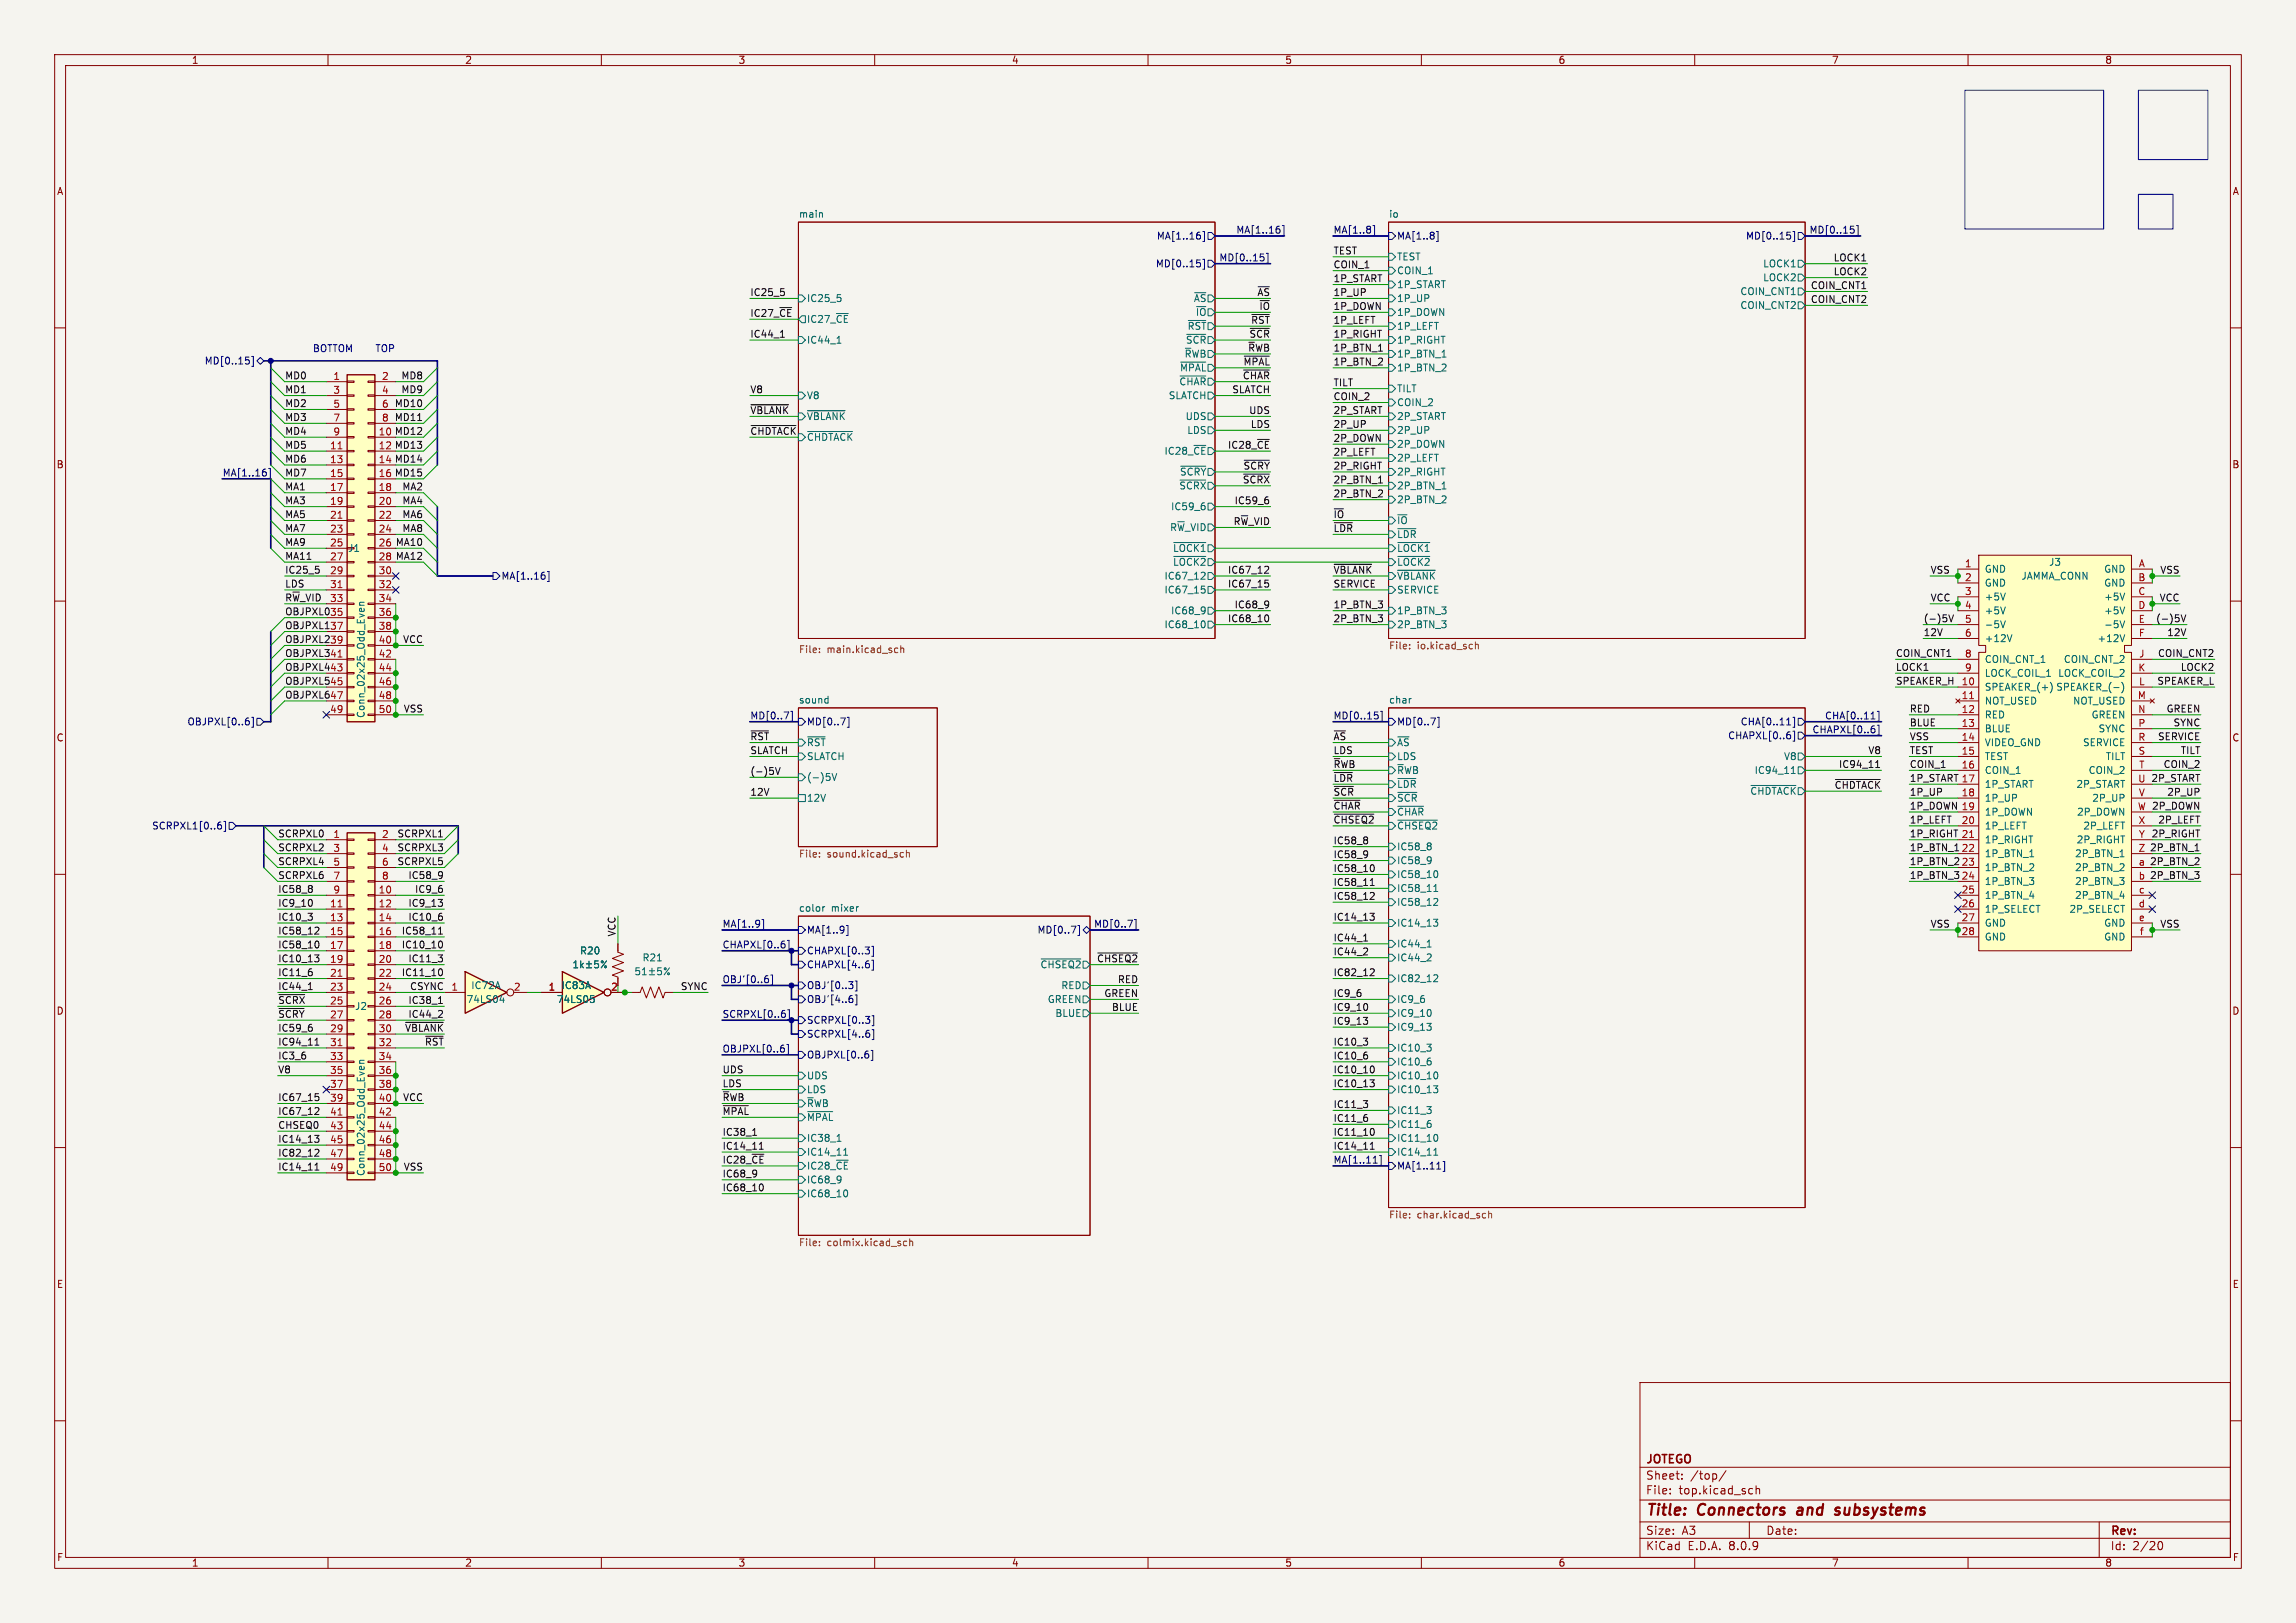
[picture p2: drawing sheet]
<svg xmlns="http://www.w3.org/2000/svg" width="420mm" height="297mm" viewBox="0 0 420 297" stroke-linecap="round" stroke-linejoin="round" font-family="sans-serif">
<defs><g id="words">
<g font-size="2.8" fill="#840000">
<text x="301" y="277.9">Title:</text>
<text x="310.6" y="277.9">Connectors</text>
<text x="329.6" y="277.9">and</text>
<text x="337.4" y="277.9">subsystems</text>
</g>
<g font-size="2.1" fill="#840000">
<text x="301" y="268.2">JOTEGO</text>
<text x="301" y="273.7">File:</text>
<text x="301" y="271">Sheet:</text>
<text x="307.1" y="273.7">top.kicad_sch</text>
<text x="309.2" y="271">/top/</text>
<text x="301" y="281.1">Size:</text>
<text x="307.6" y="281.1">A3</text>
<text x="323" y="281.1">Date:</text>
<text x="386" y="281.3">Rev:</text>
<text x="301" y="283.9">KiCad</text>
<text x="308.7" y="283.9">E.D.A.</text>
<text x="316.3" y="283.9">8.0.9</text>
<text x="386" y="283.9">Id:</text>
<text x="390.1" y="283.9">2/20</text>
</g>
<g font-size="1.8" fill="#840000">
<text x="35" y="11.9">1</text>
<text x="85" y="11.9">2</text>
<text x="135" y="11.9">3</text>
<text x="185" y="11.9">4</text>
<text x="235" y="11.9">5</text>
<text x="285" y="11.9">6</text>
<text x="335" y="11.9">7</text>
<text x="385" y="11.9">8</text>
<text x="10.3" y="35.9">A</text>
<text x="408.3" y="35.9">A</text>
<text x="10.3" y="85.9">B</text>
<text x="408.2" y="85.9">B</text>
<text x="10.3" y="135.9">C</text>
<text x="408.2" y="135.9">C</text>
<text x="10.3" y="185.9">D</text>
<text x="408.2" y="185.9">D</text>
<text x="10.3" y="235.9">E</text>
<text x="408.3" y="235.9">E</text>
<text x="10.3" y="285.9">F</text>
<text x="35" y="286.9">1</text>
<text x="85" y="286.9">2</text>
<text x="135" y="286.9">3</text>
<text x="185" y="286.9">4</text>
<text x="235" y="286.9">5</text>
<text x="285" y="286.9">6</text>
<text x="335" y="286.9">7</text>
<text x="385" y="286.9">8</text>
<text x="408.3" y="285.9">F</text>
</g>
<g font-size="1.8" fill="#006464">
<text x="146" y="39.9">main</text>
<text x="254" y="39.9">io</text>
<text x="255.5" y="47.9">TEST</text>
<text x="255.5" y="50.4">COIN_1</text>
<text x="255.5" y="52.9">1P_START</text>
<text x="322.4" y="51.7">LOCK2</text>
<text x="322.4" y="49.1">LOCK1</text>
<text x="147.5" y="59.3">IC27_~{CE}</text>
<text x="147.5" y="55.5">IC25_5</text>
<text x="218.3" y="55.5">~{AS}</text>
<text x="218.7" y="58">~{IO}</text>
<text x="255.5" y="58">1P_DOWN</text>
<text x="255.5" y="55.5">1P_UP</text>
<text x="318.3" y="56.7">COIN_CNT2</text>
<text x="318.3" y="54.2">COIN_CNT1</text>
<text x="147.5" y="63.1">IC44_1</text>
<text x="216.6" y="65.6">~{R}WB</text>
<text x="216.8" y="63.1">~{SCR}</text>
<text x="217.1" y="60.6">~{RST}</text>
<text x="255.5" y="63.1">1P_RIGHT</text>
<text x="255.5" y="65.6">1P_BTN_1</text>
<text x="255.5" y="60.6">1P_LEFT</text>
<text x="215.6" y="70.7">~{CHAR}</text>
<text x="215.7" y="68.2">~{MPAL}</text>
<text x="255.5" y="68.2">1P_BTN_2</text>
<text x="255.5" y="72">TILT</text>
<text x="147.5" y="77.1">~{~{VBLANK}}</text>
<text x="147.5" y="73.3">V8</text>
<text x="213.7" y="73.3">SLATCH</text>
<text x="216.8" y="77.1">UDS</text>
<text x="255.5" y="77.1">2P_START</text>
<text x="255.5" y="74.5">COIN_2</text>
<text x="147.5" y="80.9">~{CHDTACK}</text>
<text x="212.9" y="83.4">IC28_~{CE}</text>
<text x="217.1" y="79.6">LDS</text>
<text x="255.5" y="82.1">2P_DOWN</text>
<text x="255.5" y="79.6">2P_UP</text>
<text x="215.6" y="89.8">~{SCRX}</text>
<text x="215.7" y="87.2">~{SCRY}</text>
<text x="255.5" y="84.7">2P_LEFT</text>
<text x="255.5" y="87.2">2P_RIGHT</text>
<text x="255.5" y="89.8">2P_BTN_1</text>
<text x="214.1" y="93.6">IC59_6</text>
<text x="255.5" y="92.3">2P_BTN_2</text>
<text x="63.6" y="101.2">J1</text>
<text x="213.9" y="97.4">R~{W}_VID</text>
<text x="214.5" y="101.2">~{LOCK1}</text>
<text x="255.5" y="96.1">~{IO}</text>
<text x="255.5" y="98.7">~{LDR}</text>
<text x="255.5" y="101.2">~{LOCK1}</text>
<text x="212.9" y="106.3">IC67_12</text>
<text x="214.5" y="103.7">~{LOCK2}</text>
<text x="255.5" y="106.3">~{~{VBLANK}}</text>
<text x="255.5" y="103.7">~{LOCK2}</text>
<text x="363" y="105">GND</text>
<text x="363" y="107.5">GND</text>
<text x="369.7" y="106.3">JAMMA_CONN</text>
<text x="374.7" y="103.7">J3</text>
<text x="384.8" y="105">GND</text>
<text x="384.8" y="107.5">GND</text>
<text x="212.9" y="108.8">IC67_15</text>
<text x="214.1" y="112.6">IC68_9</text>
<text x="255.5" y="108.8">SERVICE</text>
<text x="255.5" y="112.6">1P_BTN_3</text>
<text x="363" y="110.1">+5V</text>
<text x="363" y="112.6">+5V</text>
<text x="384.8" y="110.1">+5V</text>
<text x="384.8" y="112.6">+5V</text>
<text x="212.9" y="115.2">IC68_10</text>
<text x="255.5" y="115.2">2P_BTN_3</text>
<text x="363" y="115.2">-5V</text>
<text x="363" y="117.7">+12V</text>
<text x="383.6" y="117.7">+12V</text>
<text x="384.8" y="115.2">-5V</text>
<text x="363" y="121.5">COIN_CNT_1</text>
<text x="363" y="124.1">LOCK_COIL_1</text>
<text x="376.4" y="124.1">LOCK_COIL_2</text>
<text x="377.4" y="121.5">COIN_CNT_2</text>
<text x="66.9" y="131.5" transform="rotate(-90 66.9 131.5)">Conn_02x25_Odd_Even</text>
<text x="146" y="128.8">sound</text>
<text x="254" y="128.8">char</text>
<text x="363" y="126.6">SPEAKER_(+)</text>
<text x="363" y="129.1">NOT_USED</text>
<text x="363" y="131.7">RED</text>
<text x="376" y="126.6">SPEAKER_(-)</text>
<text x="379.1" y="129.1">NOT_USED</text>
<text x="382.5" y="131.7">GREEN</text>
<text x="147.5" y="136.8">~{RST}</text>
<text x="255.5" y="136.8">~{AS}</text>
<text x="363" y="134.2">BLUE</text>
<text x="363" y="136.8">VIDEO_GND</text>
<text x="380.9" y="136.8">SERVICE</text>
<text x="383.8" y="134.2">SYNC</text>
<text x="147.5" y="139.3">SLATCH</text>
<text x="147.5" y="143.1">(-)5V</text>
<text x="255.5" y="141.8">~{R}WB</text>
<text x="255.5" y="139.3">LDS</text>
<text x="320.9" y="141.8">IC94_11</text>
<text x="326.2" y="139.3">V8</text>
<text x="363" y="139.3">TEST</text>
<text x="363" y="141.8">COIN_1</text>
<text x="382" y="141.8">COIN_2</text>
<text x="385.1" y="139.3">TILT</text>
<text x="147.5" y="146.9">12V</text>
<text x="255.5" y="149.5">~{CHAR}</text>
<text x="255.5" y="146.9">~{SCR}</text>
<text x="255.5" y="144.4">~{LDR}</text>
<text x="320.1" y="145.6">~{CHDTACK}</text>
<text x="363" y="144.4">1P_START</text>
<text x="363" y="146.9">1P_UP</text>
<text x="363" y="149.5">1P_DOWN</text>
<text x="379.7" y="144.4">2P_START</text>
<text x="379.8" y="149.5">2P_DOWN</text>
<text x="382.6" y="146.9">2P_UP</text>
<text x="255.5" y="152">~{CHSEQ2}</text>
<text x="255.5" y="155.8">IC58_8</text>
<text x="363" y="152">1P_LEFT</text>
<text x="363" y="154.5">1P_RIGHT</text>
<text x="379.8" y="154.5">2P_RIGHT</text>
<text x="381" y="152">2P_LEFT</text>
<text x="255.5" y="158.3">IC58_9</text>
<text x="255.5" y="160.9">IC58_10</text>
<text x="363" y="157.1">1P_BTN_1</text>
<text x="363" y="159.6">1P_BTN_2</text>
<text x="379.5" y="157.1">2P_BTN_1</text>
<text x="379.5" y="159.6">2P_BTN_2</text>
<text x="146" y="166.9">color</text>
<text x="152.1" y="166.9">mixer</text>
<text x="255.5" y="163.4">IC58_11</text>
<text x="255.5" y="166">IC58_12</text>
<text x="363" y="162.2">1P_BTN_3</text>
<text x="363" y="164.7">1P_BTN_4</text>
<text x="363" y="167.2">1P_SELECT</text>
<text x="378.5" y="167.2">2P_SELECT</text>
<text x="379.5" y="162.2">2P_BTN_3</text>
<text x="379.5" y="164.7">2P_BTN_4</text>
<text x="255.5" y="169.8">IC14_13</text>
<text x="255.5" y="173.6">IC44_1</text>
<text x="363" y="169.8">GND</text>
<text x="363" y="172.3">GND</text>
<text x="384.8" y="169.8">GND</text>
<text x="384.8" y="172.3">GND</text>
<text x="106" y="174.9">R20</text>
<text x="117.4" y="176.1">R21</text>
<text x="190.2" y="177.4">~{CHSEQ2}</text>
<text x="255.5" y="179.9">IC82_12</text>
<text x="255.5" y="176.1">IC44_2</text>
<text x="64.8" y="185">J2</text>
<text x="85.3" y="183.7">74LS04</text>
<text x="86.1" y="181.2">IC72A</text>
<text x="101.8" y="183.7">74LS05</text>
<text x="102.6" y="181.2">IC83A</text>
<text x="191.6" y="183.7">GREEN</text>
<text x="194" y="181.2">RED</text>
<text x="255.5" y="183.7">IC9_6</text>
<text x="192.9" y="186.3">BLUE</text>
<text x="255.5" y="186.3">IC9_10</text>
<text x="255.5" y="188.8">IC9_13</text>
<text x="147.5" y="197.7">UDS</text>
<text x="255.5" y="192.6">IC10_3</text>
<text x="255.5" y="197.7">IC10_10</text>
<text x="255.5" y="195.2">IC10_6</text>
<text x="147.5" y="200.3">LDS</text>
<text x="147.5" y="202.8">~{R}WB</text>
<text x="255.5" y="200.3">IC10_13</text>
<text x="147.5" y="205.3">~{MPAL}</text>
<text x="147.5" y="209.1">IC38_1</text>
<text x="255.5" y="206.6">IC11_6</text>
<text x="255.5" y="209.1">IC11_10</text>
<text x="255.5" y="204.1">IC11_3</text>
<text x="66.9" y="215.3" transform="rotate(-90 66.9 215.3)">Conn_02x25_Odd_Even</text>
<text x="147.5" y="211.7">IC14_11</text>
<text x="147.5" y="214.2">IC28_~{CE}</text>
<text x="255.5" y="211.7">IC14_11</text>
<text x="147.5" y="219.3">IC68_10</text>
<text x="147.5" y="216.8">IC68_9</text>
</g>
<g font-size="1.8" fill="#000084">
<text x="211.5" y="44">MA[1..16]</text>
<text x="223" y="47.9">MD[0..15]</text>
<text x="226.1" y="42.8">MA[1..16]</text>
<text x="243.8" y="42.8">MA[1..8]</text>
<text x="255.5" y="44">MA[1..8]</text>
<text x="319.3" y="44">MD[0..15]</text>
<text x="330.9" y="42.8">MD[0..15]</text>
<text x="211.3" y="49.1">MD[0..15]</text>
<text x="37.3" y="66.9">MD[0..15]</text>
<text x="40.6" y="87.3">MA[1..16]</text>
<text x="91.6" y="106.3">MA[1..16]</text>
<text x="137.2" y="131.7">MD[0..7]</text>
<text x="243.8" y="131.7">MD[0..15]</text>
<text x="333.7" y="131.7">CHA[0..11]</text>
<text x="34.2" y="132.9">OBJPXL[0..6]</text>
<text x="147.5" y="132.9">MD[0..7]</text>
<text x="255.5" y="132.9">MD[0..7]</text>
<text x="316" y="135.5">CHAPXL[0..6]</text>
<text x="318.3" y="132.9">CHA[0..11]</text>
<text x="331.4" y="134.3">CHAPXL[0..6]</text>
<text x="27.7" y="152">SCRPXL1[0..6]</text>
<text x="132.1" y="173.6">CHAPXL[0..6]</text>
<text x="132.1" y="169.8">MA[1..9]</text>
<text x="147.5" y="171">MA[1..9]</text>
<text x="189.7" y="171">MD[0..7]</text>
<text x="200" y="169.8">MD[0..7]</text>
<text x="132.1" y="180">OBJ'[0..6]</text>
<text x="147.5" y="177.4">CHAPXL[4..6]</text>
<text x="147.5" y="174.9">CHAPXL[0..3]</text>
<text x="147.5" y="183.7">OBJ'[4..6]</text>
<text x="147.5" y="181.2">OBJ'[0..3]</text>
<text x="132.1" y="186.3">SCRPXL[0..6]</text>
<text x="147.5" y="190.1">SCRPXL[4..6]</text>
<text x="147.5" y="187.6">SCRPXL[0..3]</text>
<text x="132.1" y="192.7">OBJPXL[0..6]</text>
<text x="147.5" y="193.9">OBJPXL[0..6]</text>
<text x="243.8" y="213">MA[1..11]</text>
<text x="255.5" y="214.2">MA[1..11]</text>
</g>
<g font-size="1.8" fill="#0f0f0f">
<text x="243.8" y="46.6">TEST</text>
<text x="335.3" y="47.9">LOCK1</text>
<text x="243.8" y="49.2">COIN_1</text>
<text x="243.8" y="51.7">1P_START</text>
<text x="331.1" y="53">COIN_CNT1</text>
<text x="335.3" y="50.5">LOCK2</text>
<text x="137.2" y="54.3">IC25_5</text>
<text x="137.2" y="58.1">IC27_~{CE}</text>
<text x="228.8" y="59.3">~{RST}</text>
<text x="229.9" y="54.3">~{AS}</text>
<text x="230.3" y="56.8">~{IO}</text>
<text x="243.8" y="54.3">1P_UP</text>
<text x="243.8" y="56.8">1P_DOWN</text>
<text x="243.8" y="59.3">1P_LEFT</text>
<text x="331.1" y="55.5">COIN_CNT2</text>
<text x="137.2" y="61.9">IC44_1</text>
<text x="228.2" y="64.4">~{R}WB</text>
<text x="228.5" y="61.9">~{SCR}</text>
<text x="243.8" y="64.4">1P_BTN_1</text>
<text x="243.8" y="61.9">1P_RIGHT</text>
<text x="52.1" y="69.5">MD0</text>
<text x="73.3" y="69.5">MD8</text>
<text x="227.2" y="69.5">~{CHAR}</text>
<text x="227.4" y="67">~{MPAL}</text>
<text x="243.8" y="70.8">TILT</text>
<text x="243.8" y="67">1P_BTN_2</text>
<text x="52.1" y="74.6">MD2</text>
<text x="52.1" y="72">MD1</text>
<text x="52.1" y="77.1">MD3</text>
<text x="72.1" y="74.6">MD10</text>
<text x="72.1" y="77.1">MD11</text>
<text x="73.3" y="72">MD9</text>
<text x="137.2" y="72">V8</text>
<text x="137.2" y="75.9">~{~{VBLANK}}</text>
<text x="225.3" y="72">SLATCH</text>
<text x="228.4" y="75.9">UDS</text>
<text x="243.8" y="75.9">2P_START</text>
<text x="243.8" y="73.3">COIN_2</text>
<text x="52.1" y="79.7">MD4</text>
<text x="52.1" y="82.2">MD5</text>
<text x="69.2" y="79.8">10 MD12</text>
<text x="69.2" y="82.3">12 MD13</text>
<text x="137.2" y="79.7">~{CHDTACK}</text>
<text x="224.5" y="82.2">IC28_~{CE}</text>
<text x="228.7" y="78.4">LDS</text>
<text x="243.8" y="78.4">2P_UP</text>
<text x="243.8" y="80.9">2P_DOWN</text>
<text x="243.8" y="83.5">2P_LEFT</text>
<text x="52.1" y="87.3">MD7</text>
<text x="52.1" y="89.8">MA1</text>
<text x="52.1" y="84.7">MD6</text>
<text x="69.2" y="84.8">14 MD14</text>
<text x="69.2" y="87.4">16 MD15</text>
<text x="73.5" y="89.8">MA2</text>
<text x="227.2" y="88.6">~{SCRX}</text>
<text x="227.4" y="86">~{SCRY}</text>
<text x="243.8" y="88.6">2P_BTN_1</text>
<text x="243.8" y="86">2P_RIGHT</text>
<text x="52.1" y="94.9">MA5</text>
<text x="52.1" y="92.4">MA3</text>
<text x="73.5" y="92.4">MA4</text>
<text x="73.5" y="94.9">MA6</text>
<text x="225.7" y="92.4">IC59_6</text>
<text x="243.8" y="94.9">~{IO}</text>
<text x="243.8" y="91.1">2P_BTN_2</text>
<text x="52.1" y="97.4">MA7</text>
<text x="52.1" y="100">MA9</text>
<text x="69.2" y="100.1">26 MA10</text>
<text x="73.5" y="97.4">MA8</text>
<text x="225.6" y="96.2">R~{W}_VID</text>
<text x="243.8" y="97.4">~{LDR}</text>
<text x="52.1" y="105.1">IC25_5</text>
<text x="52.1" y="102.5">MA11</text>
<text x="52.1" y="107.6">LDS</text>
<text x="69.2" y="102.6">28 MA12</text>
<text x="224.5" y="105.1">IC67_12</text>
<text x="224.5" y="107.6">IC67_15</text>
<text x="243.8" y="105.1">~{~{VBLANK}}</text>
<text x="243.8" y="107.6">SERVICE</text>
<text x="353.1" y="105.1">VSS</text>
<text x="395.1" y="105.1">VSS</text>
<text x="52.1" y="110.1">R~{W}_VID</text>
<text x="52.1" y="112.7">OBJPXL0</text>
<text x="60.3" y="112.8">35</text>
<text x="224.5" y="114">IC68_10</text>
<text x="225.7" y="111.4">IC68_9</text>
<text x="243.8" y="114">2P_BTN_3</text>
<text x="243.8" y="111.4">1P_BTN_3</text>
<text x="351.8" y="114">(-)5V</text>
<text x="353.1" y="110.1">VCC</text>
<text x="394.3" y="114">(-)5V</text>
<text x="394.9" y="110.1">VCC</text>
<text x="52.1" y="117.8">OBJPXL2</text>
<text x="52.1" y="115.2">OBJPXL1</text>
<text x="60.3" y="115.3">37</text>
<text x="60.3" y="117.9">39</text>
<text x="73.6" y="117.8">VCC</text>
<text x="351.8" y="116.5">12V</text>
<text x="396.3" y="116.5">12V</text>
<text x="52.1" y="125.4">OBJPXL5</text>
<text x="52.1" y="122.8">OBJPXL4</text>
<text x="52.1" y="120.3">OBJPXL3</text>
<text x="60.3" y="120.4">41</text>
<text x="60.3" y="122.9">43</text>
<text x="60.3" y="125.5">45</text>
<text x="346.7" y="122.8">LOCK1</text>
<text x="346.7" y="125.4">SPEAKER_H</text>
<text x="346.7" y="120.3">COIN_CNT1</text>
<text x="394.5" y="125.4">SPEAKER_L</text>
<text x="394.6" y="120.3">COIN_CNT2</text>
<text x="398.8" y="122.8">LOCK2</text>
<text x="52.1" y="127.9">OBJPXL6</text>
<text x="60.3" y="128">47</text>
<text x="73.8" y="130.5">VSS</text>
<text x="349.2" y="130.5">RED</text>
<text x="396.2" y="130.5">GREEN</text>
<text x="137.2" y="135.5">~{RST}</text>
<text x="243.8" y="135.5">~{AS}</text>
<text x="349.2" y="135.5">VSS</text>
<text x="349.2" y="133">BLUE</text>
<text x="394.6" y="135.5">SERVICE</text>
<text x="397.5" y="133">SYNC</text>
<text x="137.2" y="138.1">SLATCH</text>
<text x="137.2" y="141.9">(-)5V</text>
<text x="243.8" y="138.1">LDS</text>
<text x="243.8" y="143.2">~{LDR}</text>
<text x="243.8" y="140.6">~{R}WB</text>
<text x="336.3" y="140.6">IC94_11</text>
<text x="341.7" y="138.1">V8</text>
<text x="349.2" y="138.1">TEST</text>
<text x="349.2" y="143.2">1P_START 17</text>
<text x="349.2" y="140.6">COIN_1</text>
<text x="391" y="143.3">U 2P_START</text>
<text x="395.7" y="140.6">COIN_2</text>
<text x="398.8" y="138.1">TILT</text>
<text x="137.2" y="145.7">12V</text>
<text x="243.8" y="145.7">~{SCR}</text>
<text x="243.8" y="148.2">~{CHAR}</text>
<text x="335.5" y="144.4">~{CHDTACK}</text>
<text x="349.2" y="148.2">1P_DOWN 19</text>
<text x="349.2" y="145.7">1P_UP</text>
<text x="391" y="148.3">W 2P_DOWN</text>
<text x="396.3" y="145.7">2P_UP</text>
<text x="50.8" y="153.3">SCRPXL0</text>
<text x="50.8" y="155.9">SCRPXL2</text>
<text x="72.6" y="155.9">SCRPXL3</text>
<text x="72.6" y="153.3">SCRPXL1</text>
<text x="243.8" y="154.6">IC58_8</text>
<text x="243.8" y="150.8">~{CHSEQ2}</text>
<text x="349.2" y="155.9">1P_BTN_1</text>
<text x="349.2" y="153.3">1P_RIGHT 21</text>
<text x="349.2" y="150.8">1P_LEFT</text>
<text x="391.1" y="156">Z 2P_BTN_1</text>
<text x="391.1" y="153.4">Y 2P_RIGHT</text>
<text x="394.7" y="150.8">2P_LEFT</text>
<text x="50.8" y="158.4">SCRPXL4</text>
<text x="50.8" y="160.9">SCRPXL6</text>
<text x="72.6" y="158.4">SCRPXL5</text>
<text x="74.6" y="160.9">IC58_9</text>
<text x="243.8" y="159.7">IC58_10</text>
<text x="243.8" y="157.1">IC58_9</text>
<text x="349.2" y="158.4">1P_BTN_2</text>
<text x="349.2" y="160.9">1P_BTN_3</text>
<text x="358.7" y="158.5">23</text>
<text x="358.7" y="161">24</text>
<text x="391.1" y="158.5">a 2P_BTN_2</text>
<text x="391.1" y="161">b 2P_BTN_3</text>
<text x="50.8" y="166">IC9_10</text>
<text x="50.8" y="163.5">IC58_8</text>
<text x="74.6" y="166">IC9_13</text>
<text x="75.8" y="163.5">IC9_6</text>
<text x="243.8" y="164.8">IC58_12</text>
<text x="243.8" y="162.2">IC58_11</text>
<text x="50.8" y="171.1">IC58_12</text>
<text x="50.8" y="168.6">IC10_3</text>
<text x="50.8" y="173.6">IC58_10</text>
<text x="73.4" y="171.1">IC58_11</text>
<text x="73.4" y="173.6">IC10_10</text>
<text x="74.6" y="168.6">IC10_6</text>
<text x="112.7" y="171.5" transform="rotate(-90 112.7 171.5)">VCC</text>
<text x="243.8" y="168.6">IC14_13</text>
<text x="243.8" y="172.4">IC44_1</text>
<text x="353.1" y="169.8">VSS</text>
<text x="395.1" y="169.8">VSS</text>
<text x="50.8" y="176.2">IC10_13</text>
<text x="50.8" y="178.7">IC11_6</text>
<text x="73.4" y="178.7">IC11_10</text>
<text x="74.6" y="176.2">IC11_3</text>
<text x="200.6" y="176.2">~{CHSEQ2}</text>
<text x="204.4" y="180">RED</text>
<text x="243.8" y="178.7">IC82_12</text>
<text x="243.8" y="174.9">IC44_2</text>
<text x="50.8" y="183.8">~{SCRX}</text>
<text x="50.8" y="181.3">IC44_1</text>
<text x="74.6" y="183.8">IC38_1</text>
<text x="74.9" y="181.3">CSYNC</text>
<text x="124.4" y="181.3">SYNC</text>
<text x="201.9" y="182.5">GREEN</text>
<text x="203.3" y="185.1">BLUE</text>
<text x="243.8" y="185.1">IC9_10</text>
<text x="243.8" y="182.5">IC9_6</text>
<text x="50.8" y="188.9">IC59_6</text>
<text x="50.8" y="191.4">IC94_11</text>
<text x="50.8" y="186.3">~{SCRY}</text>
<text x="74" y="188.9">~{~{VBLANK}}</text>
<text x="74.6" y="186.3">IC44_2</text>
<text x="77.6" y="191.4">~{RST}</text>
<text x="243.8" y="191.4">IC10_3</text>
<text x="243.8" y="187.6">IC9_13</text>
<text x="50.8" y="196.5">V8</text>
<text x="50.8" y="194">IC3_6</text>
<text x="132.1" y="196.5">UDS</text>
<text x="243.8" y="196.5">IC10_10</text>
<text x="243.8" y="194">IC10_6</text>
<text x="50.8" y="201.6">IC67_15</text>
<text x="73.6" y="201.6">VCC</text>
<text x="132.1" y="201.6">~{R}WB</text>
<text x="132.1" y="199">LDS</text>
<text x="243.8" y="202.9">IC11_3</text>
<text x="243.8" y="199">IC10_13</text>
<text x="50.8" y="209.2">IC14_13</text>
<text x="50.8" y="204.1">IC67_12</text>
<text x="50.8" y="206.7">CHSEQ0</text>
<text x="132.1" y="207.9">IC38_1</text>
<text x="132.1" y="204.1">~{MPAL}</text>
<text x="243.8" y="207.9">IC11_10</text>
<text x="243.8" y="205.4">IC11_6</text>
<text x="50.8" y="211.7">IC82_12</text>
<text x="50.8" y="214.3">IC14_11</text>
<text x="73.8" y="214.3">VSS</text>
<text x="132.1" y="215.6">IC68_9</text>
<text x="132.1" y="210.5">IC14_11</text>
<text x="132.1" y="213">IC28_~{CE}</text>
<text x="243.8" y="210.5">IC14_11</text>
<text x="132.1" y="218.1">IC68_10</text>
</g>
<g font-size="1.8" fill="#0000c2">
<text x="57.1" y="64.5">BOTTOM</text>
<text x="68.6" y="64.5">TOP</text>
</g>
<g font-size="1.8" fill="#a90000">
<text x="60.9" y="69.6">1</text>
<text x="69.8" y="69.6">2</text>
<text x="60.9" y="72.1">3</text>
<text x="60.9" y="74.7">5</text>
<text x="60.9" y="77.2">7</text>
<text x="69.8" y="72.1">4</text>
<text x="69.8" y="74.7">6</text>
<text x="69.8" y="77.2">8</text>
<text x="60.3" y="82.3">11</text>
<text x="60.9" y="79.8">9</text>
<text x="60.3" y="84.8">13</text>
<text x="60.3" y="87.4">15</text>
<text x="60.3" y="89.9">17</text>
<text x="69.2" y="89.9">18</text>
<text x="60.3" y="92.5">19</text>
<text x="60.3" y="95">21</text>
<text x="69.2" y="92.5">20</text>
<text x="69.2" y="95">22</text>
<text x="60.3" y="97.5">23</text>
<text x="60.3" y="100.1">25</text>
<text x="69.2" y="97.5">24</text>
<text x="60.3" y="102.6">27</text>
<text x="60.3" y="105.2">29</text>
<text x="60.3" y="107.7">31</text>
<text x="69.2" y="105.2">30</text>
<text x="69.2" y="107.7">32</text>
<text x="359.3" y="103.9">1</text>
<text x="359.3" y="106.4">2</text>
<text x="391.1" y="106.4">B</text>
<text x="391.1" y="103.9">A</text>
<text x="60.3" y="110.2">33</text>
<text x="69.2" y="110.2">34</text>
<text x="69.2" y="112.8">36</text>
<text x="359.3" y="109">3</text>
<text x="359.3" y="111.5">4</text>
<text x="391.1" y="109">C</text>
<text x="391.1" y="111.5">D</text>
<text x="69.2" y="115.3">38</text>
<text x="69.2" y="117.9">40</text>
<text x="359.3" y="114">5</text>
<text x="359.3" y="116.6">6</text>
<text x="391.1" y="114">E</text>
<text x="391.1" y="116.6">F</text>
<text x="69.2" y="120.4">42</text>
<text x="69.2" y="122.9">44</text>
<text x="69.2" y="125.5">46</text>
<text x="358.7" y="125.5">10</text>
<text x="359.3" y="120.4">8</text>
<text x="359.3" y="122.9">9</text>
<text x="391.1" y="122.9">K</text>
<text x="391.2" y="125.5">L</text>
<text x="391.2" y="120.4">J</text>
<text x="60.3" y="130.6">49</text>
<text x="69.2" y="128">48</text>
<text x="69.2" y="130.6">50</text>
<text x="358.7" y="128">11</text>
<text x="358.7" y="130.6">12</text>
<text x="391" y="128">M</text>
<text x="391" y="130.6">N</text>
<text x="358.7" y="133.1">13</text>
<text x="358.7" y="135.6">14</text>
<text x="391.1" y="133.1">P</text>
<text x="391.1" y="135.6">R</text>
<text x="358.7" y="138.2">15</text>
<text x="358.7" y="140.7">16</text>
<text x="391.1" y="138.2">S</text>
<text x="391.2" y="140.7">T</text>
<text x="358.7" y="145.8">18</text>
<text x="391.1" y="145.8">V</text>
<text x="60.9" y="153.4">1</text>
<text x="60.9" y="156">3</text>
<text x="69.8" y="153.4">2</text>
<text x="69.8" y="156">4</text>
<text x="358.7" y="150.9">20</text>
<text x="358.7" y="156">22</text>
<text x="391.1" y="150.9">X</text>
<text x="60.9" y="158.5">5</text>
<text x="60.9" y="161">7</text>
<text x="69.8" y="158.5">6</text>
<text x="69.8" y="161">8</text>
<text x="60.3" y="166.1">11</text>
<text x="60.9" y="163.6">9</text>
<text x="69.2" y="163.6">10</text>
<text x="69.2" y="166.1">12</text>
<text x="358.7" y="163.6">25</text>
<text x="358.7" y="166.1">26</text>
<text x="391.1" y="166.1">d</text>
<text x="391.1" y="163.6">c</text>
<text x="60.3" y="168.7">13</text>
<text x="60.3" y="171.2">15</text>
<text x="60.3" y="173.7">17</text>
<text x="69.2" y="168.7">14</text>
<text x="69.2" y="171.2">16</text>
<text x="69.2" y="173.7">18</text>
<text x="358.7" y="168.7">27</text>
<text x="358.7" y="171.2">28</text>
<text x="391.1" y="168.7">e</text>
<text x="391.3" y="171.2">f</text>
<text x="60.3" y="176.3">19</text>
<text x="60.3" y="178.8">21</text>
<text x="69.2" y="176.3">20</text>
<text x="69.2" y="178.8">22</text>
<text x="60.3" y="181.4">23</text>
<text x="60.3" y="183.9">25</text>
<text x="69.2" y="181.4">24</text>
<text x="69.2" y="183.9">26</text>
<text x="82.5" y="181.4">1</text>
<text x="93.9" y="181.4">2</text>
<text x="100.3" y="181.4">1</text>
<text x="111.7" y="181.4">2</text>
<text x="60.3" y="186.4">27</text>
<text x="60.3" y="189">29</text>
<text x="60.3" y="191.5">31</text>
<text x="69.2" y="186.4">28</text>
<text x="69.2" y="189">30</text>
<text x="69.2" y="191.5">32</text>
<text x="60.3" y="194.1">33</text>
<text x="60.3" y="196.6">35</text>
<text x="69.2" y="194.1">34</text>
<text x="69.2" y="196.6">36</text>
<text x="60.3" y="199.1">37</text>
<text x="60.3" y="201.7">39</text>
<text x="69.2" y="199.1">38</text>
<text x="69.2" y="201.7">40</text>
<text x="60.3" y="204.2">41</text>
<text x="60.3" y="206.8">43</text>
<text x="60.3" y="209.3">45</text>
<text x="69.2" y="204.2">42</text>
<text x="69.2" y="206.8">44</text>
<text x="69.2" y="209.3">46</text>
<text x="60.3" y="211.8">47</text>
<text x="60.3" y="214.4">49</text>
<text x="69.2" y="211.8">48</text>
<text x="69.2" y="214.4">50</text>
</g>
<g font-size="1.8" fill="#725600">
<text x="146" y="119.8">File:</text>
<text x="151.3" y="119.8">main.kicad_sch</text>
<text x="254" y="119.2">File:</text>
<text x="259.2" y="119.2">io.kicad_sch</text>
<text x="146" y="157.3">File:</text>
<text x="151.3" y="157.3">sound.kicad_sch</text>
<text x="254" y="223.3">File:</text>
<text x="259.2" y="223.3">char.kicad_sch</text>
<text x="146" y="228.4">File:</text>
<text x="151.3" y="228.4">colmix.kicad_sch</text>
</g>
</g></defs>
<path d="M0 0h420v297h-420z" fill="#f5f4ef" stroke="#f5f4ef" stroke-width=".18"/>
<g fill="none" stroke="#840000" stroke-width=".18">
<path d="M10 10h400v277h-400zM12 12h396v273h-396zM60 10v2M110 10v2M160 10v2M210 10v2M260 10v2M310 10v2M360 10v2M146 40.6h76.2v76.2h-76.2zM254 40.6h76.2v76.2h-76.2zM10 60h2"/>
<path d="M408 60h2M10 110h2M408 110h2M146 129.5h25.4v25.4h-25.4zM254 129.5h76.2v91.5h-76.2zM10 160h2M408 160h2M146 167.6h53.4v58.5h-53.4zM10 210h2M408 210h2M300 253h108v32h-108zM10 260h2"/>
<path d="M300 278.5h108M300 274.5h108M300 268.5h108M305.5 273.2v.2M305.5 272.5v.1M307.7 270.5v.2M307.7 269.8v.1M315.7 269.1l-1.3 1.9M320 278.5v3M320.2 272.4l.4 .1M320.6 273.3l-.4 .1M321.2 272.5l.2-.1 .4 .1 .1 .9"/>
<path d="M321.2 271.9v1.5M384 278.5v6.5M408 260h2M60 285v2M110 285v2M160 285v2M210 285v2M260 285v2M300 281.5h108M310 285v2M360 285v2M394.7 282.7l.2-.5 .2-.1a.8 .8 0 0 1 .5 .7 .8 .8 0 0 1-.5 .8l-.2-.2-.2-.4"/>
</g>
<path d="M328.8 276.5l-.1 .4 .3 .3M335.8 276.4l.5 .1 .2 .3-.1 .3-.6 .1M336.5 276a.5 .5 0 0 0-.7 .2" fill="none" stroke="#840000" stroke-width=".4"/>
<g fill="none" stroke="#000084" stroke-width=".18">
<path d="M218.9 47.6h.6M219.5 48.1l.1 .2-.1 .5M219.5 43.1v.5M220 47.4h.3v1.9h-.3M220 42.4h.3v1.8h-.3M221 47.6h.6l.6 .7-.6 .6h-.6zM221 42.5h.6l.6 .7-.6 .6h-.6zM254 42.5h.6l.7 .7-.7 .6h-.6zM262.8 42.4h.3v1.8h-.3M326.9 42.5h.6M327.4 43l.2 .2-.2 .5M328 42.4h.3v1.8h-.3"/>
<path d="M328.9 42.5h.7l.6 .7-.6 .6h-.7zM146 131.4h.7l.6 .7-.6 .6h-.7zM155 131.3h.3v1.8h-.3M254 131.4h.6l.7 .7-.7 .6h-.6zM262.9 131.3h.3v1.8h-.3M326.8 132.7h.8M327.5 134.5v.6M328 131.3h.3v1.8h-.3M328 133.8h.3v1.8h-.3M328.9 131.4h.7l.6 .7-.6 .6h-.7zM328.9 134h.7l.6 .6-.6 .7h-.7zM146 175.9h.7l.6 .6-.6 .7h-.7z"/>
<path d="M146 169.5h.7l.6 .7-.6 .6h-.7zM146 173.4h.7l.6 .6-.6 .6h-.7zM146 179.7h.7l.6 .6-.6 .7h-.7zM154.8 169.4h.3v1.8h-.3M155.2 179.6h.8l-.4 .5 .4 .2v.4l-.2 .2h-.4M156.4 179.5h.3v1.8h-.3M158.3 173.3h.7l-.4 .5M159 176.4v.6M159 173.9v.5M159.5 175.7h.3v1.8h-.3M159.5 173.2h.3v1.8h-.3M197.2 169.4h.3v1.8h-.3"/>
<path d="M198.1 170.2l.7-.7 .6 .7-.6 .6zM146 188.6h.7l.6 .6-.6 .7h-.7zM146 182.2h.7l.6 .7-.6 .6h-.7zM146 186.1h.7l.6 .6-.6 .6h-.7zM146 192.4h.7l.6 .6-.6 .7h-.7zM155.5 182.7h.3l.2 .2v.4l-.5 .2M155.7 182.2h.2M156.4 182.1h.3v1.8h-.3M158.3 186h.8l-.4 .5M158.6 192.3h.2M158.7 192.8l.2 .3v.3l-.2 .2M159 189.1l.1 .2-.1 .4"/>
<path d="M159 186.5l.1 .2-.1 .5M159.3 192.2h.3v1.8h-.3M159.5 188.4h.3v1.8h-.3M159.5 185.9h.3v1.8h-.3M254 212.7h.6l.7 .7-.7 .6h-.6zM262.8 213.9h.7M264 212.5h.3v1.9h-.3"/>
</g>
<g fill="none" stroke="#006464" stroke-width=".18">
<path d="M150.4 39v.8M146 58.4l.7-.6h.6v1.3h-.6zM146 54h.7l.6 .6-.6 .6h-.7zM153.2 53.9h.6M153.7 54.5l.1 .1-.1 .5M217.4 58.6h3.2M254 48.9h.6l.7 .6-.7 .7h-.6zM254 46.4h.6l.7 .6-.7 .6h-.6zM254 59.1h.6l.7 .6-.7 .6h-.6zM254 56.5h.6l.7 .7-.7 .6h-.6zM254 51.4h.6l.7 .7-.7 .6h-.6zM254 54h.6l.7 .6-.7 .6h-.6z"/>
<path d="M328.9 55.2h.7l.6 .7-.6 .6h-.7zM328.9 52.7h.7l.6 .6-.6 .7h-.7zM328.9 50.2h.7l.6 .6-.6 .6h-.7zM328.9 47.6h.7l.6 .7-.6 .6h-.7zM146 61.6h.7l.6 .6-.6 .7h-.7zM146 79.4h.7l.6 .6-.6 .6h-.7zM146 75.6h.7l.6 .6-.6 .6h-.7zM146 71.8h.7l.6 .6-.6 .6h-.7zM147.7 79h8.3M147.7 75.2h6.9M153.1 62.8h.7M215.9 68.8h4.7"/>
<path d="M216 66.3h4.6M217.1 61.2h3.5M221 78.1h.6l.6 .6-.6 .7h-.6zM221 75.6h.6l.6 .6-.6 .6h-.6zM221 71.8h.6l.6 .6-.6 .6h-.6zM254 61.6h.6l.7 .6-.7 .7h-.6zM254 64.1h.6l.7 .7-.7 .6h-.6zM254 66.7h.6l.7 .6-.7 .6h-.6zM254 70.5h.6l.7 .6-.7 .7h-.6zM254 75.6h.6l.7 .6-.7 .6h-.6zM254 78.1h.6l.7 .6-.7 .7h-.6zM254 73h.6l.7 .7-.7 .6h-.6z"/>
<path d="M263.8 65.3h.7M214.7 99.3h5.9M215.4 95.5h1.2M215.9 87.9h4.7M216 85.3h4.6M220.3 92.6l.1 .1-.1 .5M221 92.1h.6l.6 .6-.6 .6h-.6zM254 94.6h.6l.7 .7-.7 .6h-.6zM254 97.2h.6l.7 .6-.7 .6h-.6zM254 80.6h.6l.7 .7-.7 .6h-.6zM254 83.2h.6l.7 .6-.7 .7h-.6zM254 85.7h.6l.7 .7-.7 .6h-.6z"/>
<path d="M254 90.8h.6l.7 .6-.7 .7h-.6zM254 88.3h.6l.7 .6-.7 .6h-.6zM254 99.7h.6l.7 .6-.7 .7h-.6zM255.7 99.3h5.8M255.7 96.7h3.3M263.8 89.5h.7M214.7 101.8h5.9M219.8 107.3h.6M219.9 104.7l.4 .1 .1 .3-.7 .9h.7M219.9 107.7h.3l.2 .3v.4l-.5 .1M220 113.6a.68 .68 0 0 1 .5 .6 .68 .68 0 0 1-.5 .7M220.3 111.1l.1 .7-.1 .4"/>
<path d="M220.4 111.6l-.1 .2M221 113.7h.6l.6 .6-.6 .6h-.6zM221 111.1h.6l.6 .7-.6 .6h-.6zM221 104.8h.6l.6 .6-.6 .6h-.6zM221 107.3h.6l.6 .7-.6 .6h-.6zM254 104.8h.6l.7 .6-.7 .6h-.6zM254 107.3h.6l.7 .7-.7 .6h-.6zM254 102.2h.6l.7 .7-.7 .6h-.6zM254 111.1h.6l.7 .7-.7 .6h-.6zM254 113.7h.6l.7 .6-.7 .6h-.6zM255.7 101.8h5.8M255.7 104.4h6.8"/>
<path d="M146 137.8h.7l.6 .6-.6 .7h-.7zM146 135.3h.7l.6 .6-.6 .6h-.7zM147.7 134.8h3.2M151.4 127.8l.1 .1M151.5 127.4v1.3M151.5 128.6l-.1 .1M254 135.3h.6l.7 .6-.7 .6h-.6zM254 137.8h.6l.7 .6-.7 .7h-.6zM258 127.8h.2M328.9 137.8h.7l.6 .6-.6 .7h-.7zM146 141.6h.7l.6 .6-.6 .7h-.7zM146 145.4h1.3v1.3h-1.3z"/>
<path d="M152.2 141.5l.4 1.3 .5-1.3M254 148h.6l.7 .6-.7 .6h-.6zM254 145.4h.6l.7 .7-.7 .6h-.6zM254 140.3h.6l.7 .7-.7 .6h-.6zM254 150.5h.6l.7 .6-.7 .7h-.6zM254 154.3h.6l.7 .6-.7 .7h-.6zM254 156.8h.6l.7 .7-.7 .6h-.6zM254 159.4h.6l.7 .6-.7 .7h-.6zM254 142.9h.6l.7 .6-.7 .6h-.6zM255.7 147.5h4.7M255.7 145h3.5M255.7 150.1h7.2"/>
<path d="M255.7 142.5h3.3M261.7 154.3l.1 .2-.1 .2M261.7 154.9l.1 .1-.1 .5M261.7 156.9l.1 .6-.2 .4M261.8 157.3l-.1 .2M262.7 159.3a.79 .79 0 0 1 0 1.3M320.3 143.7h8.2M327.7 141.5h.7M327.8 140.6l.2-.3v1.2M328.9 140.3h.7l.6 .7-.6 .6h-.7zM150.5 165.9v.9M150.9 165.9l-.4 .3"/>
<path d="M156.9 165.9h.1M190.5 175.5h7.2M198.1 179.7h.7l.6 .6-.6 .7h-.7zM254 168.3h.6l.7 .6-.7 .6h-.6zM254 178.4h.6l.7 .7-.7 .6h-.6zM254 161.9h.6l.7 .7-.7 .6h-.6zM254 164.5h.6l.7 .6-.7 .6h-.6zM254 174.6h.6l.7 .7-.7 .6h-.6zM254 172.1h.6l.7 .6-.7 .7h-.6zM261.1 173.3h.7M261.7 174.6l.1 .2-.1 .3-.7 .7h.8M262.2 168.2h.8l-.4 .5 .3 .1 .1 .4-.2 .3h-.4"/>
<path d="M262.3 163.1h.7M262.4 162.2l.2-.3v1.2M262.5 164.4l.4 .1 .1 .3-.8 .9h.8M262.5 178.4h.4l.1 .3-.8 .9h.8M146 198.8h.7l.6 .6-.6 .6h-.7zM146 196.2h.7l.6 .7-.6 .6h-.7zM198.1 182.2h.7l.6 .7-.6 .6h-.7zM198.1 184.8h.7l.6 .6-.6 .7h-.7zM254 184.8h.6l.7 .6-.7 .7h-.6zM254 182.2h.6l.7 .7-.7 .6h-.6zM254 187.3h.6l.7 .7-.7 .6h-.6zM254 191.1h.6l.7 .7-.7 .6h-.6z"/>
<path d="M254 196.2h.6l.7 .7-.7 .6h-.6zM254 193.7h.6l.7 .6-.7 .6h-.6zM254 198.8h.6l.7 .6-.7 .6h-.6zM261 187.3h.8l-.4 .5M261 191.1h.8l-.4 .5M261.7 184.9l.1 .3-.1 .7M261.7 187.8l.1 .2-.1 .5M261.7 191.6l.1 .2-.1 .5M261.7 194.2l.1 .1-.1 .5M262.2 198.7h.8l-.4 .5 .3 .1 .1 .4-.2 .3h-.4M262.7 196.2a.79 .79 0 0 1 0 1.2M146 203.8h.7l.6 .7-.6 .6h-.7z"/>
<path d="M146 207.6h.7l.6 .7-.6 .6h-.7zM146 210.2h.7l.6 .6-.6 .7h-.7zM146 201.3h.7l.6 .6-.6 .7h-.7zM146 217.8h.7l.6 .6-.6 .7h-.7zM146 215.3h.7l.6 .6-.6 .6h-.7zM146 212.7h.7l.6 .7-.6 .6h-.7zM147.7 203.4h4.6M153.1 208.9h.7M153.7 215.3l.1 .6-.1 .5M153.8 215.8l-.1 .1M154.3 211.4h.7M154.4 210.4l.3-.3v1.3"/>
<path d="M154.7 217.7a.79 .79 0 0 1 0 1.3M254 205.1h.6l.7 .6-.7 .7h-.6zM254 207.6h.6l.7 .7-.7 .6h-.6zM254 202.6h.6l.7 .6-.7 .6h-.6zM254 210.2h.6l.7 .6-.7 .7h-.6zM261 202.5h.8l-.4 .5M261.7 205.6l.1 .2-.1 .5M261.7 203.1l.1 .1-.1 .5M262.3 211.4h.7M262.4 210.4l.2-.3v1.3M262.7 207.6a.79 .79 0 0 1 0 1.3"/>
</g>
<g fill="none" stroke="#725600" stroke-width=".18">
<path d="M149.9 119.3v.1M149.9 118.6v.2M163.9 118.6h.3M164.2 119.4h-.3M164.8 118.7l.2-.1h.3v.8M164.8 118.2v1.2M257.8 118v.1M257.8 118.6v.1M269.9 117.5v1.2M269.9 118l.2-.1 .3 .1v.7M149.9 156.1v.1M149.9 156.7v.1"/>
<path d="M164.9 156l.4 .1M165.3 156.8h-.4M165.8 156.1l.2-.1 .3 .1v.7M165.8 155.6v1.2M149.9 227.2v.1M149.9 227.8v.2M165.9 227.2l-.4-.1-.2 .3 .1 .5h.5M166.4 227.2l.2-.1 .3 .1 .1 .8M166.4 226.7v1.3M257.8 222.8v.1M257.8 222.1v.1M271.4 222l.4 .1"/>
<path d="M271.8 222.8l-.4 .1M272.3 222.2l.2-.2 .3 .1v.8M272.3 221.6v1.3"/>
</g>
<path d="M63.5 68.6h5.1v63.5h-5.1z" fill="#ffffc2"/>
<g fill="none" stroke="#840000" stroke-width=".18">
<path d="M59.7 69.9h3.8M59.7 72.4h3.8M59.7 74.9h3.8M59.7 77.5h3.8M63.5 79.9h1.3v.2h-1.3zM63.5 77.3h1.3v.3h-1.3zM63.5 74.8h1.3v.3h-1.3zM63.5 72.3h1.3v.2h-1.3zM63.5 69.7h1.3v.3h-1.3zM67.3 79.9h1.3v.2h-1.3zM67.3 77.3h1.3v.3h-1.3zM67.3 74.8h1.3v.3h-1.3z"/>
<path d="M67.3 72.3h1.3v.2h-1.3zM67.3 69.7h1.3v.3h-1.3zM68.6 69.9h3.8M68.6 72.4h3.8M68.6 74.9h3.8M68.6 77.5h3.8M59.7 80h3.8M59.7 82.6h3.8M59.7 85.1h3.8M59.7 87.6h3.8M59.7 90.2h3.8M59.7 92.7h3.8"/>
<path d="M59.7 95.3h3.8M59.7 97.8h3.8M63.5 97.7h1.3v.2h-1.3zM63.5 95.1h1.3v.3h-1.3zM63.5 92.6h1.3v.2h-1.3zM63.5 90h1.3v.3h-1.3zM63.5 87.5h1.3v.3h-1.3zM63.5 85h1.3v.2h-1.3zM63.5 82.4h1.3v.3h-1.3zM67.3 97.7h1.3v.2h-1.3zM67.3 95.1h1.3v.3h-1.3zM67.3 92.6h1.3v.2h-1.3z"/>
<path d="M67.3 90h1.3v.3h-1.3zM67.3 87.5h1.3v.3h-1.3zM67.3 85h1.3v.2h-1.3zM67.3 82.4h1.3v.3h-1.3zM68.6 80h3.8M68.6 82.6h3.8M68.6 85.1h3.8M68.6 87.6h3.8M68.6 90.2h3.8M68.6 92.7h3.8M68.6 95.3h3.8M68.6 97.8h3.8"/>
<path d="M59.7 100.3h3.8M59.7 102.9h3.8M59.7 105.4h3.8M59.7 108h3.8M59.7 110.5h3.8M59.7 113h3.8M59.7 115.6h3.8M59.7 118.1h3.8M63.5 118h1.3v.2h-1.3zM63.5 115.4h1.3v.3h-1.3zM63.5 112.9h1.3v.3h-1.3zM63.5 110.4h1.3v.2h-1.3z"/>
<path d="M63.5 107.8h1.3v.3h-1.3zM63.5 105.3h1.3v.2h-1.3zM63.5 102.7h1.3v.3h-1.3zM67.3 118h1.3v.2h-1.3zM67.3 115.4h1.3v.3h-1.3zM67.3 112.9h1.3v.3h-1.3zM67.3 110.4h1.3v.2h-1.3zM67.3 107.8h1.3v.3h-1.3zM67.3 105.3h1.3v.2h-1.3zM67.3 102.7h1.3v.3h-1.3zM67.3 100.2h1.3v.3h-1.3zM68.6 100.3h3.8"/>
<path d="M68.6 102.9h3.8M68.6 105.4h3.8M68.6 108h3.8M68.6 110.5h3.8M68.6 113h3.8M68.6 115.6h3.8M68.6 118.1h3.8M59.7 120.7h3.8M59.7 123.2h3.8M59.7 125.7h3.8M59.7 128.3h3.8M59.7 130.8h3.8"/>
<path d="M63.5 130.7h1.3v.2h-1.3zM63.5 128.1h1.3v.3h-1.3zM63.5 125.6h1.3v.3h-1.3zM63.5 123.1h1.3v.2h-1.3zM63.5 120.5h1.3v.3h-1.3zM67.3 130.7h1.3v.2h-1.3zM67.3 128.1h1.3v.3h-1.3zM67.3 125.6h1.3v.3h-1.3zM67.3 123.1h1.3v.2h-1.3zM67.3 120.5h1.3v.3h-1.3zM68.6 120.7h3.8M68.6 123.2h3.8"/>
<path d="M68.6 125.7h3.8M68.6 128.3h3.8M68.6 130.8h3.8"/>
</g>
<path d="M63.5 68.6h5.1v63.5h-5.1z" fill="none" stroke="#840000" stroke-width=".25"/>
<path d="M61.8 82.1h.8M61.8 94.8h.8M61.8 107.5h.8M61.8 120.2h.8" fill="none" stroke="#a90000" stroke-width=".18"/>
<path d="M65.8 111.7v-.3l.3-.1 .1 .6M65.8 110.8h.8M66.6 111.4v.3M66.6 110.2l-.8 .1v.3l.1 .2" fill="none" stroke="#006464" stroke-width=".18"/>
<path d="M63.5 152.4h5.1v63.5h-5.1z" fill="#ffffc2"/>
<g fill="none" stroke="#840000" stroke-width=".18">
<path d="M59.7 153.7h3.8M59.7 156.2h3.8M59.7 158.8h3.8M63.5 158.6h1.3v.3h-1.3zM63.5 156.1h1.3v.2h-1.3zM63.5 153.5h1.3v.3h-1.3zM67.3 158.6h1.3v.3h-1.3zM67.3 156.1h1.3v.2h-1.3zM67.3 153.5h1.3v.3h-1.3zM68.6 153.7h3.8M68.6 156.2h3.8M68.6 158.8h3.8"/>
<path d="M59.7 163.8h3.8M59.7 166.4h3.8M59.7 168.9h3.8M59.7 171.5h3.8M59.7 174h3.8M59.7 176.5h3.8M59.7 179.1h3.8M59.7 161.3h3.8M63.5 178.9h1.3v.3h-1.3zM63.5 176.4h1.3v.3h-1.3zM63.5 173.9h1.3v.2h-1.3zM63.5 171.3h1.3v.3h-1.3z"/>
<path d="M63.5 168.8h1.3v.2h-1.3zM63.5 166.2h1.3v.3h-1.3zM63.5 163.7h1.3v.3h-1.3zM63.5 161.2h1.3v.2h-1.3zM67.3 178.9h1.3v.3h-1.3zM67.3 176.4h1.3v.3h-1.3zM67.3 173.9h1.3v.2h-1.3zM67.3 171.3h1.3v.3h-1.3zM67.3 168.8h1.3v.2h-1.3zM67.3 166.2h1.3v.3h-1.3zM67.3 163.7h1.3v.3h-1.3zM67.3 161.2h1.3v.2h-1.3z"/>
<path d="M68.6 163.8h3.8M68.6 166.4h3.8M68.6 168.9h3.8M68.6 171.5h3.8M68.6 174h3.8M68.6 176.5h3.8M68.6 179.1h3.8M68.6 161.3h3.8M59.7 181.6h3.8M59.7 184.2h3.8M59.7 186.7h3.8M59.7 189.2h3.8"/>
<path d="M59.7 191.8h3.8M59.7 194.3h3.8M59.7 196.9h3.8M59.7 199.4h3.8M63.5 199.3h1.3v.2h-1.3zM63.5 196.7h1.3v.3h-1.3zM63.5 194.2h1.3v.2h-1.3zM63.5 191.6h1.3v.3h-1.3zM63.5 189.1h1.3v.3h-1.3zM63.5 186.6h1.3v.2h-1.3zM63.5 184h1.3v.3h-1.3zM63.5 181.5h1.3v.2h-1.3z"/>
<path d="M67.3 199.3h1.3v.2h-1.3zM67.3 196.7h1.3v.3h-1.3zM67.3 194.2h1.3v.2h-1.3zM67.3 191.6h1.3v.3h-1.3zM67.3 189.1h1.3v.3h-1.3zM67.3 186.6h1.3v.2h-1.3zM67.3 184h1.3v.3h-1.3zM67.3 181.5h1.3v.2h-1.3zM68.6 181.6h3.8M68.6 184.2h3.8M68.6 186.7h3.8M68.6 189.2h3.8"/>
<path d="M68.6 191.8h3.8M68.6 194.3h3.8M68.6 196.9h3.8M68.6 199.4h3.8M115.6 181.6h1.5l.4-1 .7 2 .8-2 .8 2 .7-2 .8 2 .4-1h1.5M59.7 201.9h3.8M59.7 204.5h3.8M59.7 207h3.8M59.7 209.6h3.8M59.7 212.1h3.8M59.7 214.6h3.8M63.5 214.5h1.3v.3h-1.3z"/>
<path d="M63.5 212h1.3v.2h-1.3zM63.5 209.4h1.3v.3h-1.3zM63.5 206.9h1.3v.2h-1.3zM63.5 204.3h1.3v.3h-1.3zM63.5 201.8h1.3v.3h-1.3zM67.3 214.5h1.3v.3h-1.3zM67.3 212h1.3v.2h-1.3zM67.3 209.4h1.3v.3h-1.3zM67.3 206.9h1.3v.2h-1.3zM67.3 204.3h1.3v.3h-1.3zM67.3 201.8h1.3v.3h-1.3zM68.6 201.9h3.8"/>
<path d="M68.6 204.5h3.8M68.6 207h3.8M68.6 209.6h3.8M68.6 212.1h3.8M68.6 214.6h3.8"/>
</g>
<path d="M63.5 152.4h5.1v63.5h-5.1z" fill="none" stroke="#840000" stroke-width=".25"/>
<path d="M61.8 166h.8M61.8 178.7h.8M61.8 191.4h.8M61.8 204.1h.8" fill="none" stroke="#a90000" stroke-width=".18"/>
<g fill="none" stroke="#006464" stroke-width=".18">
<path d="M117 177.1h-.6l-.1 .6 .2-.1 .4 .1 .1 .1v.5l-.2 .1-.5-.1M117.5 178.4h.7M117.5 177.5l.4-.4v1.3M118.8 178.4h.9M118.8 177.7h.9M119.3 177.2v.9M120.3 175.8h.7M121 177.1h-.7v.6l.2-.1 .4 .1 .1 .1v.5l-.2 .1-.5-.1M122.5 177.1l-1 1.3M65.8 195.5v-.3l.3-.1 .1 .6M65.8 194.6h.8M66.6 195.2v.3"/>
<path d="M66.6 194l-.8 .1v.3l.1 .2"/>
<circle cx="121.7" cy="177.3" r=".18"/>
<circle cx="122.3" cy="178.2" r=".18"/>
</g>
<path d="M102.9 177.8l7.6 3.8-7.6 3.8z" fill="#ffffc2"/>
<path d="M102.9 177.8l7.6 3.8-7.6 3.8z" fill="none" stroke="#840000" stroke-width=".25"/>
<g fill="none" stroke="#840000" stroke-width=".18">
<path d="M113 172.7v1.5l1 .4-2 .8 2 .7-2 .8 2 .8-2 .7 1 .4v1.5M99.1 181.6h3.8M111.8 181.6h2.5"/>
<circle cx="111.1" cy="181.6" r=".63"/>
</g>
<g fill="none" stroke="#006464" stroke-width=".18">
<path d="M105 177.1h.7M105 176.2l.3-.4v1.3M106.2 175.8v1.3M106.3 176.6l.4 .5M106.7 176.3l-.5 .4M107.3 177.1h.9M107.3 176.4h.9M107.7 175.9v1M109.4 175.8h-.6v.6l.1-.1 .5 .1 .1 .2-.1 .4-.1 .1-.5-.1M110.9 175.8l-.9 1.3M108 182.2h.6M108.2 182.7h.3l.2 .2-.1 .4-.4 .2"/>
<circle cx="110.2" cy="176" r=".18"/>
<circle cx="110.8" cy="176.9" r=".18"/>
</g>
<path d="M85.1 177.8l7.6 3.8-7.6 3.8z" fill="#ffffc2"/>
<path d="M85.1 177.8l7.6 3.8-7.6 3.8z" fill="none" stroke="#840000" stroke-width=".25"/>
<g fill="none" stroke="#840000" stroke-width=".18">
<path d="M81.3 181.6h3.8M94 181.6h2.5"/>
<circle cx="93.3" cy="181.6" r=".63"/>
</g>
<path d="M91.5 183h.8M92.1 182.6v.9" fill="none" stroke="#006464" stroke-width=".18"/>
<path d="M361.9 101.6h28v16.5h-1.3v1.3h1.3v54.6h-28v-54.6h1.3v-1.3h-1.3z" fill="#ffffc2"/>
<g fill="none" stroke="#840000" stroke-width=".18">
<path d="M358.1 104.1h3.8M358.1 106.7h3.8M358.1 109.2h3.8M358.1 111.8h3.8M358.1 114.3h3.8M358.1 116.8h3.8M361.9 101.6h28v16.5h-1.3v1.3h1.3v54.6h-28v-54.6h1.3v-1.3h-1.3zM389.9 104.1h3.8M389.9 106.7h3.8M389.9 109.2h3.8M389.9 111.8h3.8M389.9 114.3h3.8"/>
<path d="M389.9 116.8h3.8M357.8 127.9l.7 .8M358.1 125.7h3.8M358.1 128.3h3.8M358.1 130.8h3.8M358.1 133.4h3.8M358.1 135.9h3.8M358.1 138.4h3.8M358.1 120.7h3.8M358.1 123.2h3.8M358.5 127.9l-.7 .8M389.9 125.7h3.8"/>
<path d="M389.9 128.3h3.8M389.9 130.8h3.8M389.9 133.4h3.8M389.9 135.9h3.8M389.9 138.4h3.8M389.9 120.7h3.8M389.9 123.2h3.8M393.3 127.9l.8 .8M394.1 127.9l-.8 .8M358.1 141h3.8M358.1 143.5h3.8M358.1 146.1h3.8"/>
<path d="M358.1 148.6h3.8M358.1 151.1h3.8M358.1 153.7h3.8M358.1 156.2h3.8M358.1 158.8h3.8M389.9 141h3.8M389.9 143.5h3.8M389.9 146.1h3.8M389.9 148.6h3.8M389.9 151.1h3.8M389.9 153.7h3.8M389.9 156.2h3.8"/>
<path d="M389.9 158.8h3.8M113 172.7v1.3M113 179.1v1.2M358.1 161.3h3.8M358.1 163.8h3.8M358.1 166.4h3.8M358.1 168.9h3.8M358.1 171.5h3.8M389.9 161.3h3.8M389.9 163.8h3.8M389.9 166.4h3.8M389.9 168.9h3.8"/>
<path d="M389.9 171.5h3.8M99.1 181.6h3.8M111.8 181.6h2.5"/>
<circle cx="111.1" cy="181.6" r=".63"/>
</g>
<g fill="none" stroke="#006464" stroke-width=".18">
<path d="M366 113.6l.4 1.3 .4-1.3M366.8 108.5l-.4 1.3M366.8 111.1l-.4 1.2M368 116.1l-.4 1.3M387.8 113.6l.4 1.3 .5-1.3M388.7 108.5l-.5 1.3M388.7 111.1l-.5 1.2M388.7 116.1l-.5 1.3M375 124.9a1.46 1.46 0 0 1 0 1.9M388.1 124.9a1.46 1.46 0 0 1 0 1.9M371.3 156.8h.7M387.8 156.8h.7"/>
<path d="M105 177.1h.7M105 176.2l.3-.4v1.3M106.2 175.8v1.3M106.3 176.6l.4 .5M106.7 176.3l-.5 .4M107.3 177.1h.9M107.3 176.4h.9M107.7 175.9v1M109.4 175.8h-.6v.6l.1-.1 .5 .1 .1 .2-.1 .4-.1 .1-.5-.1M110.9 175.8l-.9 1.3M108 182.2h.6M108.2 182.7h.3l.2 .2-.1 .4-.4 .2"/>
<circle cx="110.2" cy="176" r=".18"/>
<circle cx="110.8" cy="176.9" r=".18"/>
</g>
<path d="M360.3 127.9h.7M360.3 153.3h.7" fill="none" stroke="#a90000" stroke-width=".18"/>
<g fill="none" stroke="#000084" stroke-width=".18">
<path d="M230.6 46.5h.6M231.1 47l.1 .2-.1 .5M231.6 46.4h.3v1.8h-.3M234.1 42v.5M234.6 41.3h.3v1.8h-.3M251.1 41.3h.3v1.8h-.3M338.5 41.4h.6M339.1 41.9l.1 .2-.1 .5M339.6 41.3h.3v1.8h-.3M44.9 65.3h.7M45.5 65.9l.1 .2-.1 .5M46 65.2h.3v1.8h-.3"/>
<path d="M47 66l.6-.6 .7 .6-.7 .7zM48.7 86.5v.5M49.1 85.7h.3v1.8h-.3M71.8 104.8l1.2 1.2M71.8 107.3l1.2 1.3M73 104.8l-1.2 1.2M73 107.3l-1.2 1.3M90.2 104.8h.6l.6 .6-.6 .6h-.6zM99.7 105.3v.6M100.1 104.6h.3v1.8h-.3M45.2 131.4h.3M45.4 131.9l.2 .2v.3l-.2 .3"/>
<path d="M46 131.3h.3v1.8h-.3M47 131.4h.6l.7 .7-.7 .6h-.6zM59.1 130.2l1.2 1.2M60.3 130.2l-1.2 1.2M144.6 130.2h.3v1.8h-.3M251.4 130.3h.6M252 130.8l.1 .2-.1 .5M252.5 130.2h.3v1.8h-.3M342.3 131.6h.7M342.9 133.4v.6M343.4 132.7h.3v1.8h-.3M343.4 130.2h.3v1.8h-.3"/>
<path d="M40 150.9h.3l.2 .3v.4l-.5 .1M40.2 150.4h.2M41 150.3h.3v1.8h-.3M41.9 150.5h.6l.7 .6-.7 .7h-.6zM139.4 168.3h.3v1.8h-.3M140.1 179h.2l.3 .3-.1 .4-.4 .1M140.2 178.6h.3M141 178.4h.3v1.9h-.3M143.5 172.8v.6M144 172.1h.3v1.8h-.3M207.5 168.3h.3v1.8h-.3M357.5 163.2l1.2 1.2"/>
<path d="M357.5 165.8l1.2 1.2M358.7 163.2l-1.2 1.2M358.7 165.8l-1.2 1.2M393.1 163.2l1.2 1.2M393.1 165.8l1.2 1.2M394.3 163.2l-1.2 1.2M394.3 165.8l-1.2 1.2M59.1 198.8l1.2 1.2M60.3 198.8l-1.2 1.2M143.1 191.3h.3M143.2 191.7l.3 .3v.3l-.3 .2M143.5 185.5l.2 .1-.2 .5"/>
<path d="M143.9 191.1h.3v1.9h-.3M144.1 184.8h.3v1.8h-.3M251.2 212.8h.7M252.3 211.5h.3v1.8h-.3"/>
</g>
<g fill="none" stroke="#0f0f0f" stroke-width=".18">
<path d="M142.8 52.8h.6M143.4 53.4l.1 .2-.1 .4M229 57.6h3.2M76.4 77h.7M137.4 77.9h8.2M137.4 74.1h6.8M142.8 61.7h.7M227.5 67.7h4.7M227.6 65.2h4.6M228.7 60.1h3.5M252.2 64.3h.7M227.5 86.8h4.7"/>
<path d="M227.6 84.2h4.6M231.9 91.5l.2 .2-.2 .4M244.1 95.7h3.3M252.2 88.4h.7M57.7 103.6h.6M58.3 104.2l.1 .2-.1 .4M59.5 115.1h.7M231.4 106.2h.6M231.5 103.6l.4 .1 .2 .3-.8 .9h.8M231.5 106.7h.3l.3 .2-.2 .5h-.4M231.6 112.5a.68 .68 0 0 1 .5 .7 .68 .68 0 0 1-.5 .6M231.9 110l.2 .7-.2 .4"/>
<path d="M232.1 110.5l-.2 .2M244.1 103.3h6.8M356.5 112.5l.4 1.3 .4-1.3M399 112.5l.4 1.3 .4-1.3M137.4 133.8h3.2M343.2 139.5l.3-.3v1.3M80.8 159.6l.1 .6-.1 .5M141.9 140.5l.4 1.2 .4-1.2M244.1 149h7.2M244.1 143.9h3.5M244.1 141.4h3.3M244.1 146.5h4.7"/>
<path d="M250 153.2l.2 .2-.2 .2M250 153.8l.2 .1-.2 .5M250 155.8l.2 .6-.2 .4M250.2 156.2l-.2 .2M251.1 158.2a.79 .79 0 0 1 0 1.3M335.7 142.6h8.2M343.1 140.5h.7M357.6 155.7h.7M401.5 155.7h.7M56.3 167.1h.8l-.4 .5M57 162.1l.1 .2-.1 .2M57 162.7l.1 .1-.1 .5"/>
<path d="M57 164.7l.1 .4-.1 .6M57 167.7l.1 .2-.1 .4M57 177.8l.1 .2-.1 .5M57.6 174.7h.7l-.4 .5 .4 .2v.4l-.2 .2h-.4M57.8 169.7h.4l.1 .3-.7 .9h.7M58 172.2a.79 .79 0 0 1 0 1.3M80.2 164.6h.7l-.4 .5M80.2 174.7h.7l-.4 .5M80.2 170.9h.7M80.3 170l.3-.3v1.2M80.5 172.2a.68 .68 0 0 1 .5 .6 .68 .68 0 0 1-.5 .7M80.5 177.3a.68 .68 0 0 1 .5 .6 .68 .68 0 0 1-.5 .7"/>
<path d="M80.8 165.1l.1 .2-.1 .5M80.8 167.7l.1 .2-.1 .4M80.8 175.3l.1 .2-.1 .5M80.9 160.1l-.1 .1M200.8 174.4h7.3M249.4 172.2h.8M250 173.5l.2 .2-.1 .3-.7 .7h.8M250.6 167.1h.8l-.4 .5 .3 .1 .1 .5-.3 .2h-.3M250.7 162h.7M250.8 161.1l.2-.3v1.2M250.8 163.3l.5 .1 .1 .3-.8 .9h.8M250.8 177.3h.5l.1 .4-.8 .9h.8"/>
<path d="M51 182h4.7M51 184.6h4.6M56.4 181.1h.7M57 188l.1 .2-.1 .5M57.6 191.3h.7M57.7 190.3l.3-.3v1.3M74.2 187.1h6.9M77.9 189.6h3.2M80.2 183.6h.7M80.8 185l.1 .1v.4l-.7 .7h.7M249.4 186.2h.8l-.5 .5M249.4 190h.8l-.5 .5"/>
<path d="M250 183.8l.2 .3-.2 .7M250 186.7l.2 .2-.2 .5M250 190.5l.2 .2-.2 .5M250 193.1l.2 .2-.2 .4M250.6 197.6h.8l-.4 .5 .3 .1 .1 .4-.3 .3h-.3M251.1 195.1a.79 .79 0 0 1 0 1.2M57.6 207.8h.7l-.4 .5 .4 .1v.4l-.2 .2h-.4M57.6 214.1h.7M57.7 200.1h.6M57.7 213.1l.3-.3v1.3M57.8 200.6h.3l.2 .3-.1 .5h-.4M57.8 202.7h.4l.1 .4-.7 .9h.7"/>
<path d="M57.8 210.3l.4 .1 .1 .3-.7 .9h.7M132.3 202.3h4.6M137.7 207.8h.7M138.3 214.2l.1 .6-.2 .5M138.4 214.7l-.1 .1M138.9 210.3h.7M139 209.3l.3-.3v1.3M139.3 216.7a.79 .79 0 0 1 0 1.2M249.4 201.4h.8l-.5 .5M250 202l.2 .1-.2 .5M250 204.5l.2 .2-.2 .5M250.7 210.3h.7"/>
<path d="M250.8 209.3l.2-.3v1.3M251.1 206.5a.79 .79 0 0 1 0 1.3"/>
</g>
<path d="M359.4 16.5h25.4v25.4h-25.4zM391.2 16.5h12.7v12.7h-12.7zM391.2 35.6h6.3v6.3h-6.3z" fill="none" stroke="#0000c2" stroke-width=".18"/>
<g fill="none" stroke="#000084" stroke-width=".3">
<path d="M222.2 43.2h12.7M222.2 48.3h10.2M243.8 43.2h10.2M330.2 43.2h10.2M48.3 66h31.7v19.1M49.5 66v19.1M40.6 87.6h8.9v12.7M80 92.7v12.7h10.2M49.5 115.6v16.5h-1.2M137.2 132.1h8.8M243.8 132.1h10.2M330.2 132.1h14"/>
<path d="M330.2 134.6h14M43.2 151.1h40.6v5.1M48.3 151.1v7.7M132.1 170.2h13.9M132.1 174h13.9M144.8 174v2.5h1.2M199.4 170.2h8.9M132.1 180.3h13.9M132.1 186.7h13.9M132.1 193h13.9M144.8 180.3v2.6h1.2M144.8 186.7v2.5h1.2"/>
<path d="M243.8 213.4h10.2"/>
</g>
<g fill="none" stroke="#009600" stroke-width=".18">
<path d="M137.2 54.6h8.8M137.2 58.4h8.8M222.2 54.6h10.2M222.2 57.2h10.2M222.2 59.7h10.2M243.8 54.6h10.2M243.8 57.2h10.2M243.8 47h10.2M243.8 49.5h10.2M243.8 59.7h10.2M243.8 52.1h10.2M330.2 55.9h11.4"/>
<path d="M330.2 53.3h11.4M330.2 50.8h11.4M330.2 48.3h11.4M49.5 69.9l2.6 2.5h7.6M49.5 67.3l2.6 2.6h7.6M49.5 74.9l2.6 2.6h7.6M49.5 72.4l2.6 2.5h7.6M49.5 77.5l2.6 2.5h7.6M80 69.9l-2.5 2.5h-5.1M80 67.3l-2.5 2.6h-5.1M80 74.9l-2.5 2.6h-5.1M80 72.4l-2.5 2.5h-5.1"/>
<path d="M80 77.5l-2.5 2.5h-5.1M137.2 72.4h8.8M137.2 76.2h8.8M137.2 62.2h8.8M222.2 64.8h10.2M222.2 72.4h10.2M222.2 69.9h10.2M222.2 76.2h10.2M222.2 78.7h10.2M222.2 62.2h10.2M222.2 67.3h10.2M243.8 64.8h10.2"/>
<path d="M243.8 76.2h10.2M243.8 71.1h10.2M243.8 73.7h10.2M243.8 78.7h10.2M243.8 62.2h10.2M243.8 67.3h10.2M49.5 85.1l2.6 2.5h7.6M49.5 87.6l2.6 2.6h7.6M49.5 90.2l2.6 2.5h7.6M49.5 92.7l2.6 2.6h7.6M49.5 95.3l2.6 2.5h7.6M49.5 97.8l2.6 2.5h7.6"/>
<path d="M49.5 80l2.6 2.6h7.6M49.5 82.6l2.6 2.5h7.6M72.4 90.2h5.1l2.5 2.5M72.4 92.7h5.1l2.5 2.6M72.4 95.3h5.1l2.5 2.5M72.4 97.8h5.1l2.5 2.5M80 85.1l-2.5 2.5h-5.1M80 80l-2.5 2.6h-5.1M80 82.6l-2.5 2.5h-5.1M137.2 80h8.8M222.2 88.9h10.2M222.2 92.7h10.2"/>
<path d="M222.2 86.4h10.2M222.2 96.5h10.2M222.2 82.6h10.2M243.8 81.3h10.2M243.8 83.8h10.2M243.8 88.9h10.2M243.8 95.3h10.2M243.8 97.8h10.2M243.8 86.4h10.2M243.8 91.4h10.2M49.5 100.3l2.6 2.6h7.6M52.1 105.4h7.6"/>
<path d="M52.1 108h7.6M52.1 110.5h7.6M59.7 113h-7.6l-2.6 2.6M59.7 118.1h-7.6l-2.6 2.6M59.7 115.6h-7.6l-2.6 2.5M72.4 110.5v7.6h5.1M72.4 102.9h5.1l2.5 2.5M72.4 100.3h5.1l2.5 2.6M222.2 105.4h10.2M222.2 114.3h10.2M222.2 108h10.2M222.2 102.9h31.8"/>
<path d="M222.2 100.3h31.8M222.2 111.8h10.2M243.8 105.4h10.2M243.8 114.3h10.2M243.8 108h10.2M243.8 111.8h10.2M351.8 114.3h6.3M351.8 116.8h6.3M353.1 105.4h5M353.1 110.5h5M358.1 104.1v2.6M358.1 109.2v2.6"/>
<path d="M393.7 105.4h5.1M393.7 114.3h6.3M393.7 110.5h5.1M393.7 104.1v2.6M393.7 109.2v2.6M393.7 116.8h6.3M59.7 120.7h-7.6l-2.6 2.5M59.7 128.3h-7.6l-2.6 2.5M59.7 123.2h-7.6l-2.6 2.5M59.7 125.7h-7.6l-2.6 2.6M72.4 120.7v10.1h5.1M137.2 138.4h8.8"/>
<path d="M137.2 135.9h8.8M243.8 138.4h10.2M243.8 135.9h10.2M330.2 138.4h14M346.7 120.7h11.4M346.7 123.2h11.4M346.7 125.7h11.4M349.2 133.4h8.9M349.2 138.4h8.9M349.2 135.9h8.9M349.2 130.8h8.9M393.7 133.4h8.9"/>
<path d="M393.7 120.7h11.4M393.7 138.4h8.9M393.7 135.9h8.9M393.7 130.8h8.9M393.7 123.2h11.4M393.7 125.7h11.4M48.3 151.1l2.5 2.6h8.9M48.3 156.2l2.5 2.6h8.9M48.3 153.7l2.5 2.5h8.9M48.3 158.8l2.5 2.5h8.9M83.8 151.1l-2.5 2.6h-8.9M83.8 156.2l-2.5 2.6h-8.9"/>
<path d="M83.8 153.7l-2.5 2.5h-8.9M137.2 146.1h8.8M137.2 142.2h8.8M243.8 141h10.2M243.8 146.1h10.2M243.8 143.5h10.2M243.8 148.6h10.2M243.8 151.1h10.2M243.8 157.5h10.2M243.8 154.9h10.2M330.2 141h14M330.2 144.8h14"/>
<path d="M349.2 153.7h8.9M349.2 141h8.9M349.2 146.1h8.9M349.2 143.5h8.9M349.2 158.8h8.9M349.2 156.2h8.9M349.2 148.6h8.9M349.2 151.1h8.9M393.7 153.7h8.9M393.7 141h8.9M393.7 146.1h8.9M393.7 143.5h8.9"/>
<path d="M393.7 158.8h8.9M393.7 156.2h8.9M393.7 148.6h8.9M393.7 151.1h8.9M50.8 176.5h8.9M50.8 174h8.9M50.8 171.5h8.9M50.8 168.9h8.9M50.8 163.8h8.9M50.8 166.4h8.9M50.8 179.1h8.9M72.4 176.5h8.9"/>
<path d="M72.4 174h8.9M72.4 171.5h8.9M72.4 168.9h8.9M72.4 163.8h8.9M72.4 166.4h8.9M72.4 161.3h8.9M72.4 179.1h8.9M113 167.6v5.1M199.4 176.5h8.9M243.8 168.9h10.2M243.8 179.1h10.2M243.8 165.1h10.2"/>
<path d="M243.8 162.6h10.2M243.8 175.3h10.2M243.8 172.7h10.2M243.8 160h10.2M349.2 161.3h8.9M353.1 170.2h5M358.1 168.9v2.6M393.7 161.3h8.9M393.7 168.9v2.6M393.7 170.2h5.1M50.8 181.6h8.9M50.8 189.2h8.9"/>
<path d="M50.8 196.9h8.9M50.8 194.3h8.9M50.8 191.8h8.9M50.8 186.7h8.9M50.8 184.2h8.9M72.4 194.3v7.6h5.1M72.4 181.6h8.9M72.4 189.2h8.9M72.4 191.8h8.9M72.4 186.7h8.9M72.4 184.2h8.9M96.5 181.6h2.6"/>
<path d="M113 181.6h2.6M123.2 181.6h6.3M132.1 196.9h13.9M132.1 199.4h13.9M199.4 185.4h8.9M199.4 182.9h8.9M199.4 180.3h8.9M243.8 196.9h10.2M243.8 199.4h10.2M243.8 194.3h10.2M243.8 191.8h10.2M243.8 185.4h10.2"/>
<path d="M243.8 182.9h10.2M243.8 188h10.2M50.8 209.6h8.9M50.8 214.6h8.9M50.8 212.1h8.9M50.8 207h8.9M50.8 204.5h8.9M50.8 201.9h8.9M72.4 204.5v10.1h5.1M132.1 204.5h13.9M132.1 201.9h13.9M132.1 218.4h13.9"/>
<path d="M132.1 208.3h13.9M132.1 210.8h13.9M132.1 215.9h13.9M132.1 213.4h13.9M243.8 208.3h10.2M243.8 210.8h10.2M243.8 203.2h10.2M243.8 205.7h10.2"/>
</g>
<g fill="#000084" stroke="#000084" stroke-width=".18">
<circle cx="144.8" cy="186.7" r=".46"/>
<circle cx="144.8" cy="174" r=".46"/>
<circle cx="144.8" cy="180.3" r=".46"/>
<circle cx="49.5" cy="66" r=".46"/>
</g>
<g fill="#009600" stroke="#009600" stroke-width=".18">
<circle cx="114.3" cy="181.6" r=".46"/>
<circle cx="72.4" cy="113" r=".46"/>
<circle cx="72.4" cy="118.1" r=".46"/>
<circle cx="72.4" cy="115.6" r=".46"/>
<circle cx="358.1" cy="170.2" r=".46"/>
<circle cx="393.7" cy="170.2" r=".46"/>
<circle cx="393.7" cy="105.4" r=".46"/>
<circle cx="393.7" cy="110.5" r=".46"/>
<circle cx="358.1" cy="110.5" r=".46"/>
<circle cx="358.1" cy="105.4" r=".46"/>
<circle cx="72.4" cy="125.7" r=".46"/>
<circle cx="72.4" cy="123.2" r=".46"/>
<circle cx="72.4" cy="128.3" r=".46"/>
<circle cx="72.4" cy="130.8" r=".46"/>
<circle cx="72.4" cy="196.9" r=".46"/>
<circle cx="72.4" cy="199.4" r=".46"/>
<circle cx="72.4" cy="209.6" r=".46"/>
<circle cx="72.4" cy="212.1" r=".46"/>
<circle cx="72.4" cy="214.6" r=".46"/>
<circle cx="72.4" cy="201.9" r=".46"/>
<circle cx="72.4" cy="207" r=".46"/>
</g>
<use href="#words"/>
</svg>
